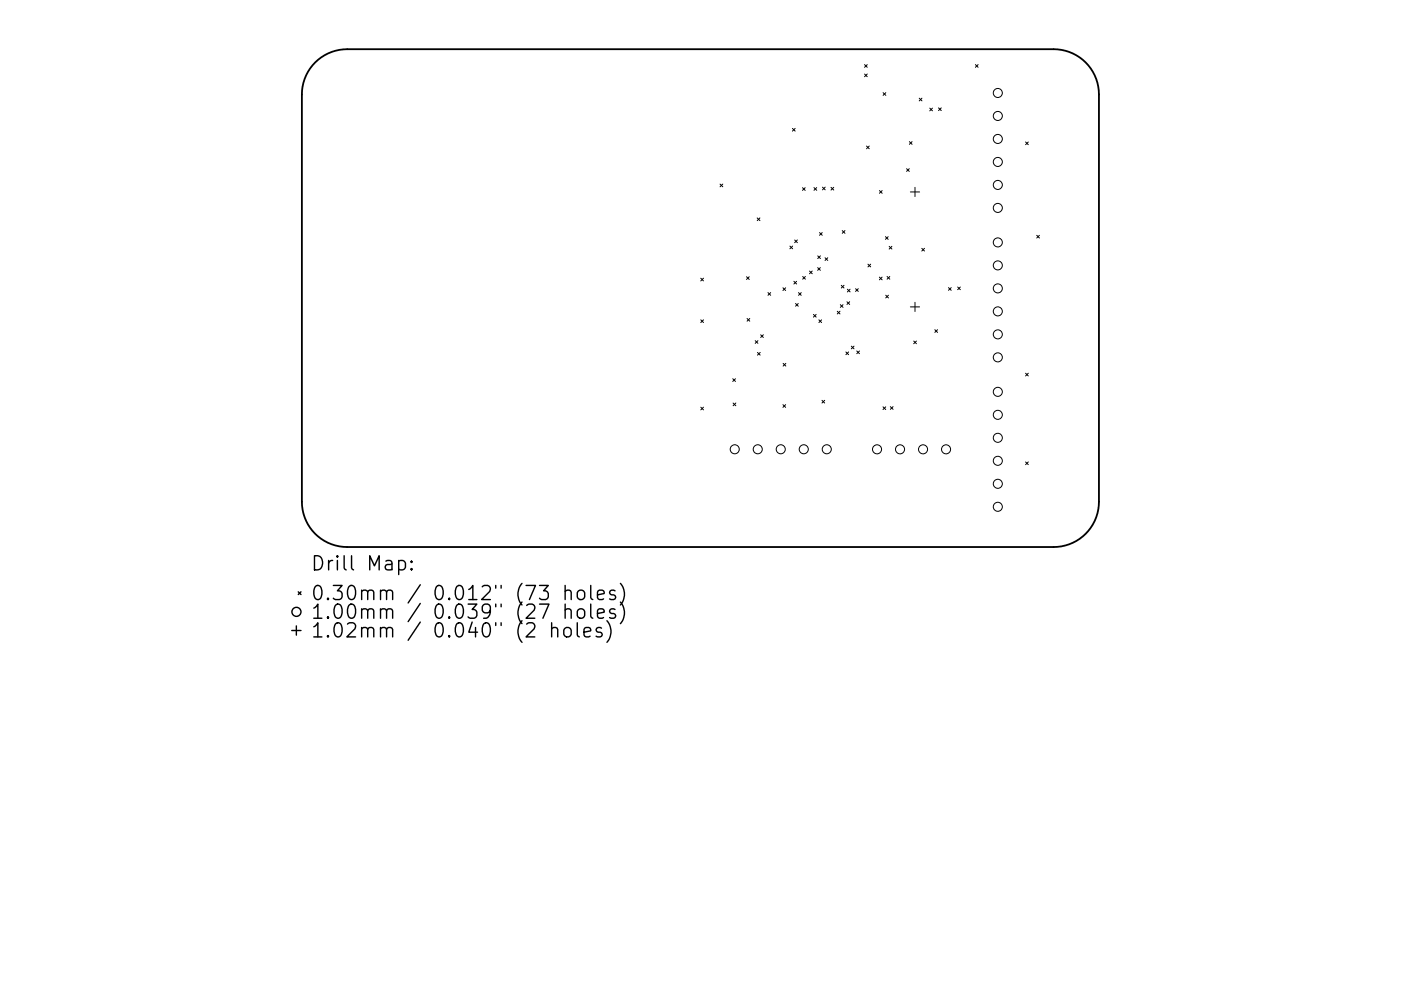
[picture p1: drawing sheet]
<svg xmlns="http://www.w3.org/2000/svg" width="297mm" height="210mm" viewBox="0 0 297 210" stroke-linecap="round" stroke-linejoin="round" font-family="sans-serif">
<defs><g id="words">
<g font-size="4.2">
<text x="65.8" y="121.1">Drill Map:</text>
<text x="65.8" y="127.4">0.30mm / 0.012&quot; (73 holes)</text>
<text x="65.8" y="131.3">1.00mm / 0.039&quot; (27 holes)</text>
<text x="65.8" y="135.3">1.02mm / 0.040&quot; (2 holes)</text>
</g>
</g></defs>
<path d="M66.8 13.3a9.6 9.6 0 0 1 6.8-2.9h149.8a9.6 9.6 0 0 1 9.6 9.6v86.5a9.6 9.6 0 0 1-9.6 9.6h-149.8a9.6 9.6 0 0 1-9.6-9.6v-86.5a9.6 9.6 0 0 1 2.8-6.7z" fill="none" stroke="#000" stroke-width=".38"/>
<g fill="none" stroke="#000" stroke-width=".21">
<path d="M183.3 13.7l.6 .6M183.3 15.7l.6 .6M183.9 13.7l-.6 .6M183.9 15.7l-.6 .6M187.2 19.7l.6 .5M187.8 19.7l-.6 .5M206.8 13.7l.6 .6M207.4 13.7l-.6 .6M152.7 39.1l.5 .5M153.2 39.1l-.5 .5M168 27.2l.6 .6M168.6 27.2l-.6 .6"/>
<path d="M170.1 39.8l.6 .6M170.7 39.8l-.6 .6M172.6 39.8l.6 .6M173.2 39.8l-.6 .6M174.4 39.7l.6 .6M175 39.7l-.6 .6M176.2 39.7l.6 .6M176.8 39.7l-.6 .6M183.7 31l.6 .6M184.3 31l-.6 .6M192.2 35.8l.6 .6M192.8 35.8l-.6 .6"/>
<path d="M192.8 30l.6 .6M193.4 30l-.6 .6M194 39.7v2M194.9 20.8l.6 .6M195.5 20.8l-.6 .6M197.1 22.9l.6 .6M197.7 22.9l-.6 .6M199 22.9l.6 .6M199.6 22.9l-.6 .6M217.4 30.1l.6 .6M218 30.1l-.6 .6M148.6 59l.6 .6"/>
<path d="M149.2 59l-.6 .6M158.3 58.7l.6 .6M158.9 58.7l-.6 .6M160.5 46.2l.6 .6M161.1 46.2l-.6 .6M167.5 52.2l.6 .6M168.1 52.2l-.6 .6M168.3 59.7l.6 .6M168.5 50.9l.6 .6M168.9 59.7l-.6 .6M169.1 50.9l-.6 .6M170.2 58.7l.6 .5"/>
<path d="M170.8 58.7l-.6 .5M171.6 57.5l.6 .6M172.2 57.5l-.6 .6M173.4 56.8l.5 .6M173.4 54.3l.5 .6M173.8 49.3l.5 .6M173.9 56.8l-.5 .6M173.9 54.3l-.5 .6M174.3 49.3l-.5 .6M174.9 54.7l.6 .6M175.5 54.7l-.6 .6M178.6 48.9l.6 .6"/>
<path d="M179.2 48.9l-.6 .6M184 56.1l.6 .5M184.6 56.1l-.6 .5M186.4 58.8l.6 .6M186.5 40.4l.5 .6M187 58.8l-.6 .6M187 40.4l-.5 .6M187.7 50.2l.6 .6M188.1 58.7l.6 .5M188.3 50.2l-.6 .6M188.5 52.3l.6 .5M188.7 58.7l-.6 .5"/>
<path d="M189.1 52.3l-.6 .5M193 40.7h2M195.4 52.7l.6 .6M196 52.7l-.6 .6M219.8 49.9l.6 .6M220.4 49.9l-.6 .6M148.6 67.9l.6 .5M149.2 67.9l-.6 .5M158.4 67.6l.6 .5M159 67.6l-.6 .5M160.1 72.3l.6 .6M160.6 74.8l.6 .5"/>
<path d="M160.7 72.3l-.6 .6M161.2 74.8l-.6 .5M161.3 71l.5 .6M161.8 71l-.5 .6M162.8 62.1l.6 .6M163.4 62.1l-.6 .6M166 61.1l.6 .5M166 77.1l.6 .6M166.6 61.1l-.6 .5M166.6 77.1l-.6 .6M168.7 64.4l.5 .6M169.2 64.4l-.5 .6"/>
<path d="M169.3 62.1l.6 .6M169.9 62.1l-.6 .6M172.5 66.7l.5 .6M173 66.7l-.5 .6M173.6 67.9l.6 .5M174.2 67.9l-.6 .5M177.5 66l.6 .6M178.1 66l-.6 .6M178.2 64.6l.5 .6M178.4 60.5l.5 .6M178.7 64.6l-.5 .6M178.9 60.5l-.5 .6"/>
<path d="M179.3 74.7l.6 .5M179.6 64l.5 .6M179.7 61.4l.5 .5M179.9 74.7l-.6 .5M180.1 64l-.5 .6M180.2 61.4l-.5 .5M180.5 73.4l.6 .6M181.1 73.4l-.6 .6M181.4 61.3l.6 .5M181.6 74.5l.6 .5M182 61.3l-.6 .5M182.2 74.5l-.6 .5"/>
<path d="M187.8 62.6l.6 .6M188.4 62.6l-.6 .6M193 65.1h2M193.7 72.4l.6 .5M194 64.1v2M194.3 72.4l-.6 .5M198.2 70l.6 .5M198.8 70l-.6 .5M201.1 61l.6 .6M201.7 61l-.6 .6M203 60.9l.6 .6M203.6 60.9l-.6 .6"/>
<path d="M217.4 79.2l.6 .6M218 79.2l-.6 .6M148.6 86.4l.6 .6M149.2 86.4l-.6 .6M155.4 80.4l.5 .5M155.4 85.5l.6 .6M155.9 80.4l-.5 .5M156 85.5l-.6 .6M166 85.9l.6 .5M166.6 85.9l-.6 .5M174.3 84.9l.5 .6M174.8 84.9l-.5 .6"/>
<path d="M187.2 86.3l.6 .6M187.8 86.3l-.6 .6M188.8 86.3l.5 .6M189.3 86.3l-.5 .6M217.4 98l.6 .6M218 98l-.6 .6"/>
<circle cx="211.6" cy="19.7" r=".96"/>
<circle cx="211.6" cy="34.4" r=".96"/>
<circle cx="211.6" cy="24.6" r=".96"/>
<circle cx="211.6" cy="39.2" r=".96"/>
<circle cx="211.6" cy="29.5" r=".96"/>
<circle cx="211.6" cy="56.3" r=".96"/>
<circle cx="211.6" cy="51.4" r=".96"/>
<circle cx="211.6" cy="44.1" r=".96"/>
<circle cx="211.6" cy="66.1" r=".96"/>
<circle cx="211.6" cy="70.9" r=".96"/>
<circle cx="211.6" cy="75.8" r=".96"/>
<circle cx="211.6" cy="61.2" r=".96"/>
<circle cx="155.8" cy="95.3" r=".96"/>
<circle cx="160.7" cy="95.3" r=".96"/>
<circle cx="165.5" cy="95.3" r=".96"/>
<circle cx="170.4" cy="95.3" r=".96"/>
<circle cx="175.3" cy="95.3" r=".96"/>
<circle cx="185.9" cy="95.3" r=".96"/>
<circle cx="190.8" cy="95.3" r=".96"/>
<circle cx="195.7" cy="95.3" r=".96"/>
<circle cx="200.6" cy="95.3" r=".96"/>
<circle cx="211.6" cy="83.1" r=".96"/>
<circle cx="211.6" cy="97.8" r=".96"/>
<circle cx="211.6" cy="92.9" r=".96"/>
<circle cx="211.6" cy="88" r=".96"/>
<circle cx="211.6" cy="107.5" r=".96"/>
<circle cx="211.6" cy="102.6" r=".96"/>
</g>
<g fill="none" stroke="#000" stroke-width=".3">
<path d="M84.5 119.1l.9-.2 .6 .6v.8l-.3 .5-.3 .1-.9-.1M87.2 119.1l.2 .1-.2 .1-.1-.1 .1-.1v.2M61.9 133.8h1.9M62.8 132.8v2M63.2 125.6l.6 .5M63.8 125.6l-.6 .5M87.2 120.6l.2 .2-.2 .1-.1-.1 .1-.2v.3M117 133.4a.74 .74 0 0 1 1.2 .2v1.5M117 132.1v3M119.7 133.4a.81 .81 0 0 1 .8-.3 .81 .81 0 0 1 .6 .6v.9a.81 .81 0 0 1-.8 .6 .81 .81 0 0 1-.8-.6v-.9zM119.8 125.5a.74 .74 0 0 1 1.3 .1v1.6M119.8 129.5a.75 .75 0 0 1 1.3 .1v1.6"/>
<path d="M119.8 124.2v3M119.8 128.2v3M122.4 132.1v2.6l.4 .4M122.5 125.5a.81 .81 0 0 1 .8-.3 .81 .81 0 0 1 .7 .6v.8a.81 .81 0 0 1-.8 .6 .81 .81 0 0 1-.8-.6v-.8zM122.7 129.3a.81 .81 0 0 1 1.3 .4v.9a.81 .81 0 0 1-.8 .6 .81 .81 0 0 1-.8-.6v-.9zM123.8 134.1l1.4-.3-.1-.5-.9-.2-.4 .5v1.1l.2 .3 .2 .1 .9-.1M125.2 124.2v2.6l.5 .4M125.2 128.2v2.5l.5 .5M126.7 126.2l1.4-.3-.1-.5-.9-.2-.4 .4v1.2l.1 .3 .3 .1 .9-.1M126.7 130.2l1.4-.3-.1-.6-.9-.1-.4 .4v1.1l.1 .3 .3 .2 .9-.2M127.5 133.3l-.7-.2-.4 .5 .1 .4 1 .3 .2 .3-.2 .4-.3 .1-.8-.1M128.7 131.7a3.4 3.4 0 0 1 0 4.6"/>
<path d="M130.4 125.4l-.7-.2-.5 .4 .2 .5 1 .3 .1 .2-.1 .5-.3 .1-.9-.1M130.4 129.3l-.7-.1-.5 .4 .2 .4 1 .3 .1 .3-.1 .4-.3 .2-.9-.2M131.5 123.8a3.4 3.4 0 0 1 0 4.6M131.5 127.7a3.4 3.4 0 0 1 0 4.6"/>
<circle cx="62.9" cy="129.8" r=".96"/>
</g>
<use href="#words"/>
</svg>
